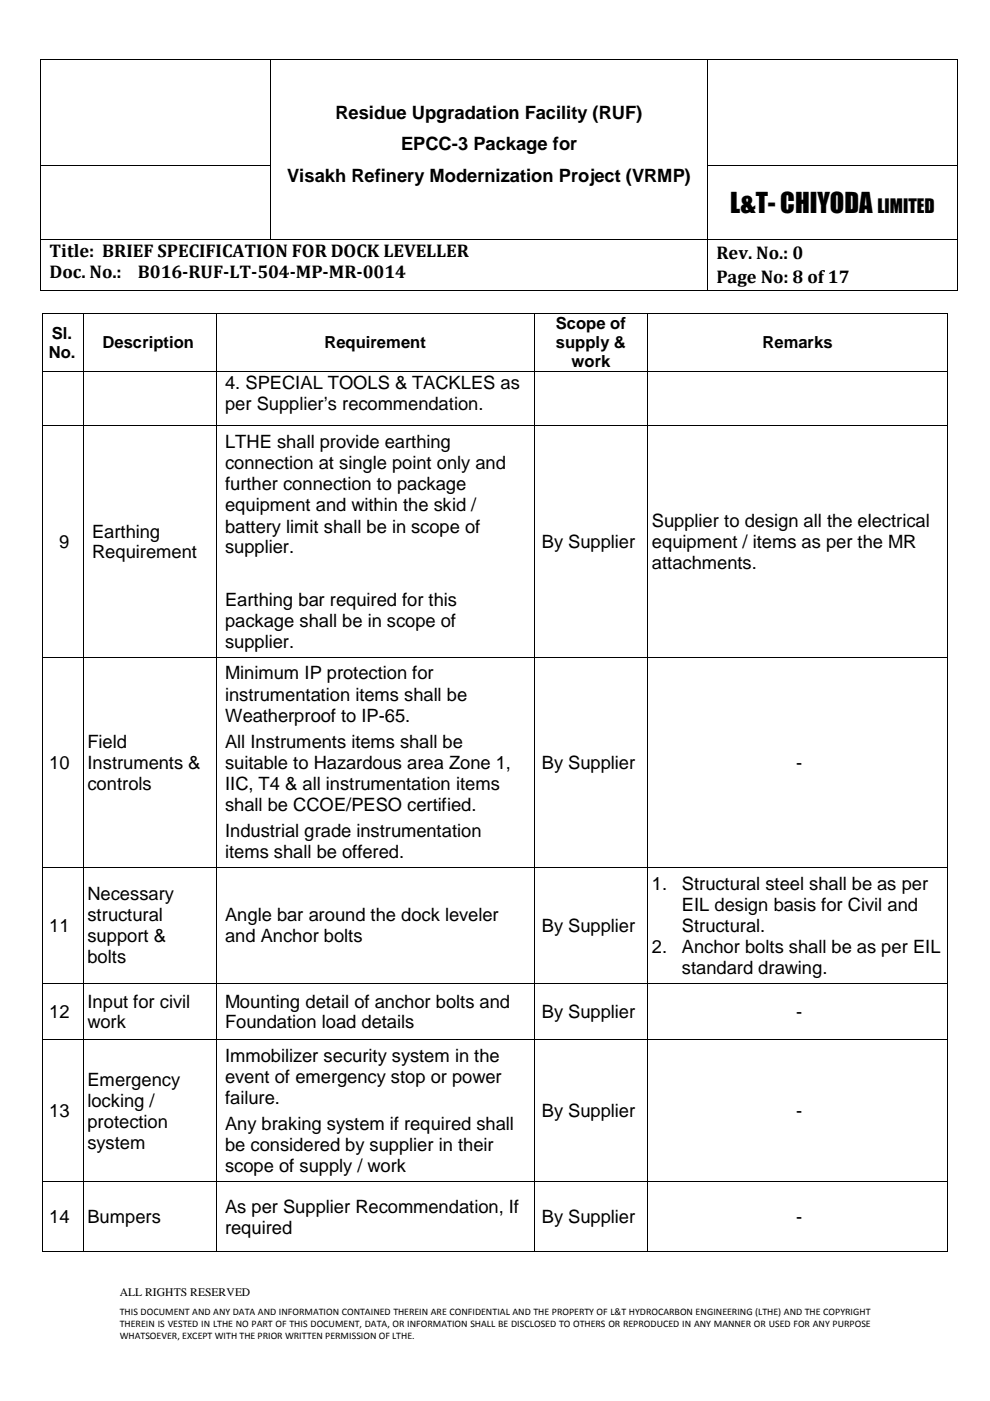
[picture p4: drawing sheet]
<svg xmlns="http://www.w3.org/2000/svg" width="210mm" height="297mm" viewBox="0 0 210 297" stroke-linecap="round" stroke-linejoin="round" font-family="sans-serif">
<defs><g id="words">
<text font-size="5.6" x="154.8" y="45.1">L&amp;T- CHIYODA</text>
<g font-size="3.9">
<text x="71.1" y="25.1">Residue Upgradation Facility (RUF)</text>
<text x="85" y="31.8">EPCC-3 Package for</text>
<text x="60.9" y="38.5">Visakh Refinery Modernization Project (VRMP)</text>
<text x="186.1" y="45.1">LIMITED</text>
<text x="10.5" y="54.4">Title: BRIEF SPECIFICATION FOR DOCK LEVELLER</text>
<text x="10.5" y="59">Doc. No.:</text>
<text x="29.2" y="59">B016-RUF-LT-504-MP-MR-0014</text>
<text x="151.9" y="54.9">Rev. No.: 0</text>
<text x="151.9" y="60">Page No: 8 of 17</text>
<text x="47.7" y="82.5">4. SPECIAL TOOLS &amp; TACKLES as</text>
<text x="47.7" y="87">per Supplier’s recommendation.</text>
<text x="47.7" y="95">LTHE shall provide earthing</text>
<text x="47.7" y="99.5">connection at single point only and</text>
<text x="47.7" y="104">further connection to package</text>
<text x="19.5" y="114">Earthing</text>
<text x="47.7" y="108.4">equipment and within the skid /</text>
<text x="47.7" y="112.9">battery limit shall be in scope of</text>
<text x="138.2" y="111.7">Supplier to design all the electrical</text>
<text x="12.6" y="116.2">9</text>
<text x="19.5" y="118.4">Requirement</text>
<text x="47.7" y="117.3">supplier.</text>
<text x="114.9" y="116.2">By Supplier</text>
<text x="138.2" y="116.2">equipment / items as per the MR</text>
<text x="138.2" y="120.7">attachments.</text>
<text x="47.7" y="128.4">Earthing bar required for this</text>
<text x="47.7" y="132.8">package shall be in scope of</text>
<text x="47.7" y="137.3">supplier.</text>
<text x="47.7" y="144.1">Minimum IP protection for</text>
<text x="47.7" y="148.5">instrumentation items shall be</text>
<text x="47.7" y="153">Weatherproof to IP-65.</text>
<text x="18.5" y="158.5">Field</text>
<text x="47.7" y="158.5">All Instruments items shall be</text>
<text x="10.5" y="163">10</text>
<text x="18.5" y="163">Instruments &amp;</text>
<text x="18.5" y="167.4">controls</text>
<text x="47.7" y="163">suitable to Hazardous area Zone 1,</text>
<text x="47.7" y="167.4">IIC, T4 &amp; all instrumentation items</text>
<text x="114.9" y="163">By Supplier</text>
<text x="168.8" y="163">-</text>
<text x="47.7" y="171.9">shall be CCOE/PESO certified.</text>
<text x="47.7" y="177.4">Industrial grade instrumentation</text>
<text x="47.7" y="181.9">items shall be offered.</text>
<text x="18.5" y="190.9">Necessary</text>
<text x="138.2" y="188.6">1.</text>
<text x="144.6" y="188.6">Structural steel shall be as per</text>
<text x="10.5" y="197.6">11</text>
<text x="18.5" y="195.3">structural</text>
<text x="47.7" y="195.3">Angle bar around the dock leveler</text>
<text x="114.9" y="197.6">By Supplier</text>
<text x="144.6" y="193.1">EIL design basis for Civil and</text>
<text x="144.6" y="197.6">Structural.</text>
<text x="18.5" y="199.8">support &amp;</text>
<text x="47.7" y="199.8">and Anchor bolts</text>
<text x="138.2" y="202">2.</text>
<text x="144.6" y="202">Anchor bolts shall be as per EIL</text>
<text x="18.5" y="204.3">bolts</text>
<text x="144.6" y="206.5">standard drawing.</text>
<text x="10.5" y="215.8">12</text>
<text x="18.5" y="213.6">Input for civil</text>
<text x="47.7" y="213.6">Mounting detail of anchor bolts and</text>
<text x="114.9" y="215.8">By Supplier</text>
<text x="168.8" y="215.8">-</text>
<text x="18.5" y="218.1">work</text>
<text x="47.7" y="218.1">Foundation load details</text>
<text x="47.7" y="225.2">Immobilizer security system in the</text>
<text x="18.5" y="230.2">Emergency</text>
<text x="47.7" y="229.6">event of emergency stop or power</text>
<text x="10.5" y="236.9">13</text>
<text x="18.5" y="234.6">locking /</text>
<text x="18.5" y="239.1">protection</text>
<text x="47.7" y="234.1">failure.</text>
<text x="47.7" y="239.6">Any braking system if required shall</text>
<text x="114.9" y="236.9">By Supplier</text>
<text x="168.8" y="236.9">-</text>
<text x="18.5" y="243.5">system</text>
<text x="47.7" y="244.1">be considered by supplier in their</text>
<text x="47.7" y="248.5">scope of supply / work</text>
<text x="47.7" y="257.1">As per Supplier Recommendation, If</text>
<text x="10.5" y="259.3">14</text>
<text x="18.5" y="259.3">Bumpers</text>
<text x="47.7" y="261.5">required</text>
<text x="114.9" y="259.3">By Supplier</text>
<text x="168.8" y="259.3">-</text>
</g>
<g font-size="3.5">
<text x="11" y="71.8">Sl.</text>
<text x="117.9" y="69.8">Scope of</text>
<text x="10.3" y="75.9">No.</text>
<text x="21.8" y="73.8">Description</text>
<text x="68.8" y="73.8">Requirement</text>
<text x="117.9" y="73.8">supply &amp;</text>
<text x="121.2" y="77.9">work</text>
<text x="161.7" y="73.8">Remarks</text>
</g>
<text font-size="2.5" x="25.4" y="274.7">ALL RIGHTS RESERVED</text>
<g font-size="2.1">
<text x="25.4" y="278.8">THIS DOCUMENT AND ANY DATA AND INFORMATION CONTAINED THEREIN ARE CONFIDENTIAL AND THE PROPERTY OF L&amp;T HYDROCARBON ENGINEERING (LTHE) AND THE COPYRIGHT</text>
<text x="25.4" y="281.4">THEREIN IS VESTED IN LTHE NO PART OF THIS DOCUMENT, DATA, OR INFORMATION SHALL BE DISCLOSED TO OTHERS OR REPRODUCED IN ANY MANNER OR USED FOR ANY PURPOSE</text>
<text x="25.4" y="284">WHATSOEVER, EXCEPT WITH THE PRIOR WRITTEN PERMISSION OF LTHE.</text>
</g>
</g></defs>
<g fill="#000">
<path d="M8.5 12.5h.2v.2h-.2zM57.4 12.5h.1v.2h-.1zM149.9 12.5h.2v.2h-.2zM202.9 12.5h.1v.2h-.1zM8.5 35h.2v.2h-.2zM57.4 35h.1v.2h-.1zM149.9 35h.2v.2h-.2zM202.9 35h.1v.2h-.1zM8.5 50.6h.2v.2h-.2zM57.4 50.6h.1v.2h-.1zM149.9 50.6h.2v.2h-.2zM202.9 50.6h.1v.2h-.1z"/>
<path d="M8.5 61.5h.2v.1h-.2zM8.9 66.4h.2v.1h-.2zM8.9 78.7h.2v.2h-.2zM17.5 66.4h.2v.1h-.2zM17.5 78.7h.2v.2h-.2zM45.8 66.4h.1v.1h-.1zM45.8 78.7h.1v.2h-.1zM113.2 66.4h.2v.1h-.2zM113.2 78.7h.2v.2h-.2zM137.2 66.4h.2v.1h-.2zM137.2 78.7h.2v.2h-.2zM149.9 61.5h.2v.1h-.2z"/>
<path d="M200.9 66.4h.1v.1h-.1zM200.9 78.7h.1v.2h-.1zM202.9 61.5h.1v.1h-.1zM8.9 90.2h.2v.2h-.2zM17.5 90.2h.2v.2h-.2zM45.8 90.2h.1v.2h-.1zM113.2 90.2h.2v.2h-.2zM137.2 90.2h.2v.2h-.2zM200.9 90.2h.1v.2h-.1zM8.9 139.2h.2v.2h-.2zM17.5 139.2h.2v.2h-.2zM45.8 139.2h.1v.2h-.1z"/>
<path d="M113.2 139.2h.2v.2h-.2zM137.2 139.2h.2v.2h-.2zM200.9 139.2h.1v.2h-.1zM8.9 183.8h.2v.2h-.2zM17.5 183.8h.2v.2h-.2zM45.8 183.8h.1v.2h-.1zM113.2 183.8h.2v.2h-.2zM137.2 183.8h.2v.2h-.2zM200.9 183.8h.1v.2h-.1zM8.9 208.4h.2v.2h-.2zM17.5 208.4h.2v.2h-.2zM45.8 208.4h.1v.2h-.1z"/>
<path d="M113.2 208.4h.2v.2h-.2zM137.2 208.4h.2v.2h-.2zM200.9 208.4h.1v.2h-.1zM8.9 220.3h.2v.2h-.2zM17.5 220.3h.2v.2h-.2zM45.8 220.3h.1v.2h-.1zM113.2 220.3h.2v.2h-.2zM137.2 220.3h.2v.2h-.2zM200.9 220.3h.1v.2h-.1zM8.9 250.4h.2v.2h-.2zM17.5 250.4h.2v.2h-.2zM45.8 250.4h.1v.2h-.1z"/>
<path d="M113.2 250.4h.2v.2h-.2zM137.2 250.4h.2v.2h-.2zM200.9 250.4h.1v.2h-.1zM8.9 265.3h.2v.2h-.2zM17.5 265.3h.2v.2h-.2zM45.8 265.3h.1v.2h-.1zM113.2 265.3h.2v.2h-.2zM137.2 265.3h.2v.2h-.2zM200.9 265.3h.1v.2h-.1z"/>
</g>
<g fill="none" stroke="#000" stroke-width=".21">
<path d="M8.6 12.7v22.3M8.7 12.6h48.7M57.4 12.7v22.3M57.5 12.6h92.4M150 12.7v22.3M150.1 12.6h52.8M202.9 12.7v22.3M8.6 35.2v15.4M8.7 35.1h48.7M57.4 35.2v15.4M150 35.2v15.4M150.1 35.1h52.8"/>
<path d="M202.9 35.2v15.4M8.6 50.8v10.7M8.7 50.7h48.7M57.5 50.7h92.4M150 50.8v10.7M150.1 50.7h52.8M202.9 50.8v10.7M8.7 61.6h141.2M9 66.5v12.2M9 78.9v11.3M9.1 66.5h8.4M9.1 78.8h8.4"/>
<path d="M17.6 66.5v12.2M17.6 78.9v11.3M17.7 66.5h28.1M17.7 78.8h28.1M45.8 66.5v12.2M45.8 78.9v11.3M45.9 66.5h67.3M45.9 78.8h67.3M113.3 66.5v12.2M113.3 78.9v11.3M113.4 66.5h23.8M113.4 78.8h23.8"/>
<path d="M137.3 66.5v12.2M137.3 78.9v11.3M137.4 66.5h63.5M137.4 78.8h63.5M150.1 61.6h52.8M201 66.5v12.2M201 78.9v11.3M9 90.4v48.8M9.1 90.3h8.4M17.6 90.4v48.8M17.7 90.3h28.1M45.8 90.4v48.8"/>
<path d="M45.9 90.3h67.3M113.3 90.4v48.8M113.4 90.3h23.8M137.3 90.4v48.8M137.4 90.3h63.5M201 90.4v48.8M9 139.4v44.4M9.1 139.3h8.4M17.6 139.4v44.4M17.7 139.3h28.1M45.8 139.4v44.4M45.9 139.3h67.3"/>
<path d="M113.3 139.4v44.4M113.4 139.3h23.8M137.3 139.4v44.4M137.4 139.3h63.5M201 139.4v44.4M9 184v24.4M9.1 183.9h8.4M17.6 184v24.4M17.7 183.9h28.1M45.8 184v24.4M45.9 183.9h67.3M113.3 184v24.4"/>
<path d="M113.4 183.9h23.8M137.3 184v24.4M137.4 183.9h63.5M201 184v24.4M9 208.6v11.7M9.1 208.5h8.4M17.6 208.6v11.7M17.7 208.5h28.1M45.8 208.6v11.7M45.9 208.5h67.3M113.3 208.6v11.7M113.4 208.5h23.8"/>
<path d="M137.3 208.6v11.7M137.4 208.5h63.5M201 208.6v11.7M9 220.5v29.9M9.1 220.4h8.4M17.6 220.5v29.9M17.7 220.4h28.1M45.8 220.5v29.9M45.9 220.4h67.3M113.3 220.5v29.9M113.4 220.4h23.8M137.3 220.5v29.9"/>
<path d="M137.4 220.4h63.5M201 220.5v29.9M9 250.6v14.7M9.1 250.5h8.4M17.6 250.6v14.7M17.7 250.5h28.1M45.8 250.6v14.7M45.9 250.5h67.3M113.3 250.6v14.7M113.4 250.5h23.8M137.3 250.6v14.7M137.4 250.5h63.5"/>
<path d="M201 250.6v14.7M9.1 265.4h8.4M17.7 265.4h28.1M45.9 265.4h67.3M113.4 265.4h23.8M137.4 265.4h63.5"/>
</g>
<use href="#words"/>
</svg>
